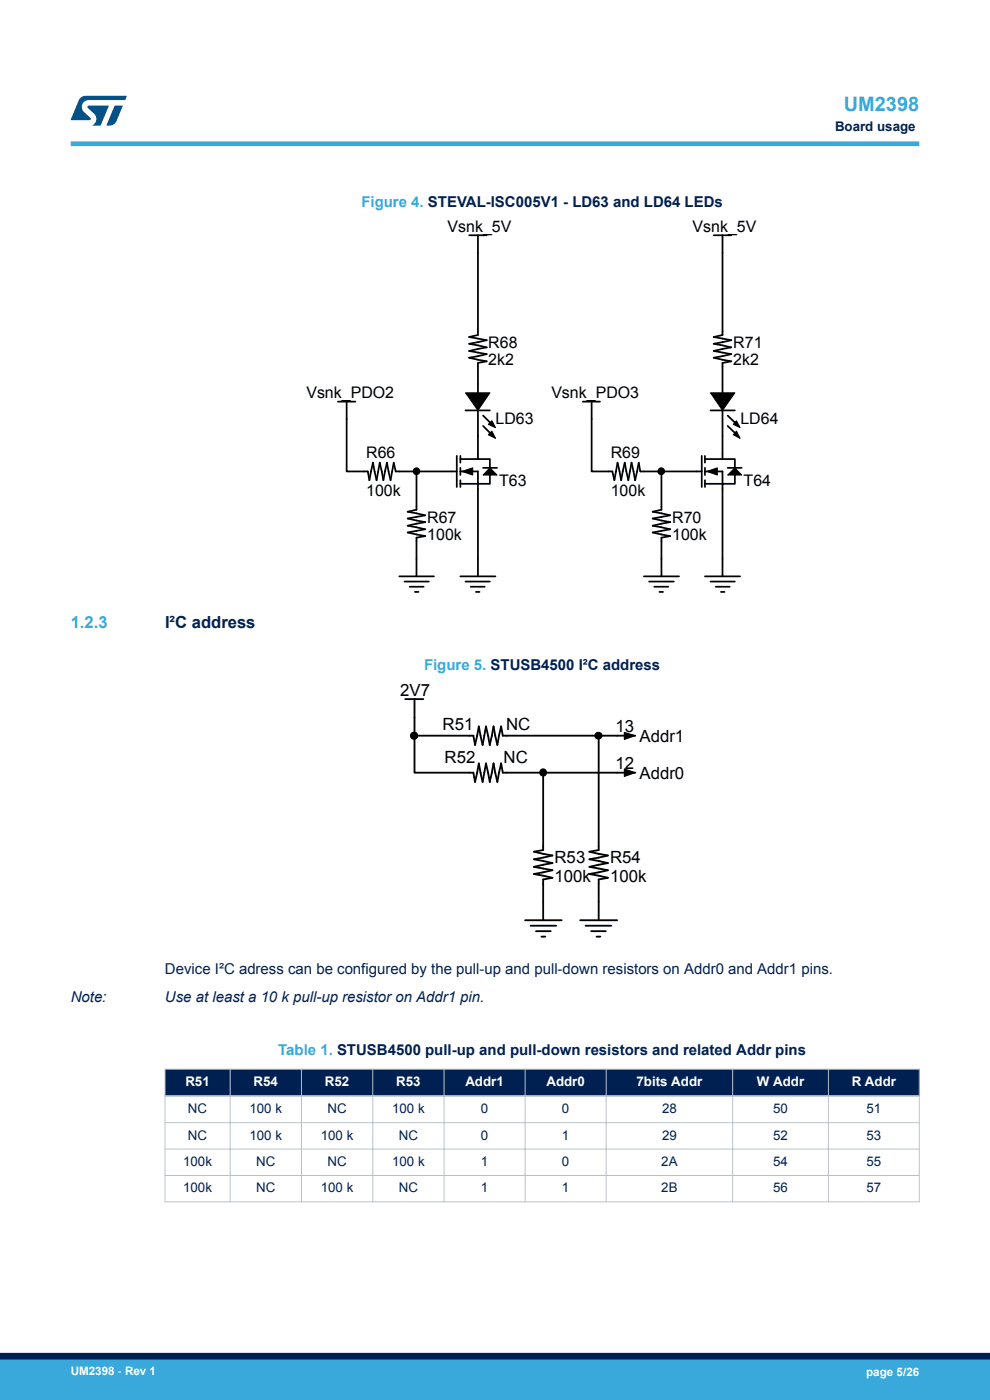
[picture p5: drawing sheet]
<svg xmlns="http://www.w3.org/2000/svg" width="210mm" height="297mm" viewBox="0 0 210 297" stroke-linecap="round" stroke-linejoin="round" font-family="sans-serif">
<defs><g id="words">
<text font-size="4.2" fill="#39a9dc" x="179" y="23.5">UM2398</text>
<g font-size="3.6">
<text x="84.9" y="147.6">2V7</text>
<text x="93.9" y="154.9">R51</text>
<text x="107.4" y="154.9">NC</text>
<text x="130.6" y="155.4">13</text>
<text x="94.3" y="161.9">R52</text>
<text x="106.8" y="161.9">NC</text>
<text x="135.6" y="157.3">Addr1</text>
<text x="130.6" y="163.2">12</text>
<text x="135.6" y="165.2">Addr0</text>
<text x="117.6" y="183.1">R53</text>
<text x="129.4" y="183.1">R54</text>
<text x="117.6" y="187">100k</text>
<text x="129.4" y="187">100k</text>
</g>
<text font-size="3.5" fill="#39a9dc" x="15" y="133.1">1.2.3</text>
<text font-size="3.5" fill="#002052" x="35" y="133.1">I²C address</text>
<g font-size="3.4">
<text x="94.9" y="49.2">Vsnk_5V</text>
<text x="146.9" y="49.2">Vsnk_5V</text>
<text x="103.6" y="73.8">R68</text>
<text x="103.6" y="77.4">2k2</text>
<text x="155.5" y="73.8">R71</text>
<text x="155.5" y="77.4">2k2</text>
<text x="65" y="84.5">Vsnk_PDO2</text>
<text x="117" y="84.5">Vsnk_PDO3</text>
<text x="105.1" y="90">LD63</text>
<text x="157.1" y="90">LD64</text>
<text x="77.7" y="97.1">R66</text>
<text x="129.6" y="97.1">R69</text>
<text x="77.7" y="105.3">100k</text>
<text x="105.9" y="103.1">T63</text>
<text x="129.6" y="105.3">100k</text>
<text x="157.7" y="103.1">T64</text>
<text x="90.6" y="110.8">R67</text>
<text x="142.6" y="110.8">R70</text>
<text x="90.6" y="114.6">100k</text>
<text x="142.6" y="114.6">100k</text>
</g>
<g font-size="3.2" fill="#39a9dc">
<text x="76.7" y="43.8">Figure 4. STEVAL-ISC005V1 - LD63 and LD64 LEDs</text>
<text x="89.9" y="142">Figure 5. STUSB4500 I²C address</text>
<text x="59" y="223.8">Table 1. STUSB4500 pull-up and pull-down resistors and related Addr pins</text>
</g>
<g font-size="3.2" fill="#002052">
<text x="35" y="206.7">Device I²C adress can be configured by the pull-up and pull-down resistors on Addr0 and Addr1 pins.</text>
<text x="15" y="212.5">Note:</text>
<text x="35" y="212.5">Use at least a 10 k pull-up resistor on Addr1 pin.</text>
</g>
<g font-size="2.8" fill="#002052">
<text x="177.1" y="27.9">Board usage</text>
<text x="39.9" y="236.2">NC</text>
<text x="52.9" y="236.2">100 k</text>
<text x="69.5" y="236.2">NC</text>
<text x="83.2" y="236.2">100 k</text>
<text x="102" y="236.2">0</text>
<text x="119.2" y="236.2">0</text>
<text x="140.4" y="236.2">28</text>
<text x="164" y="236.2">50</text>
<text x="183.8" y="236.2">51</text>
<text x="39.9" y="241.8">NC</text>
<text x="52.9" y="241.8">100 k</text>
<text x="68.1" y="241.8">100 k</text>
<text x="84.6" y="241.8">NC</text>
<text x="102" y="241.8">0</text>
<text x="119.2" y="241.8">1</text>
<text x="140.4" y="241.8">29</text>
<text x="164" y="241.8">52</text>
<text x="183.8" y="241.8">53</text>
<text x="38.9" y="247.4">100k</text>
<text x="54.3" y="247.4">NC</text>
<text x="69.5" y="247.4">NC</text>
<text x="83.2" y="247.4">100 k</text>
<text x="102" y="247.4">1</text>
<text x="119.2" y="247.4">0</text>
<text x="140.3" y="247.4">2A</text>
<text x="164" y="247.4">54</text>
<text x="183.8" y="247.4">55</text>
<text x="38.9" y="253">100k</text>
<text x="54.3" y="253">NC</text>
<text x="68.1" y="253">100 k</text>
<text x="84.6" y="253">NC</text>
<text x="102" y="253">1</text>
<text x="119.2" y="253">1</text>
<text x="140.3" y="253">2B</text>
<text x="164" y="253">56</text>
<text x="183.8" y="253">57</text>
</g>
<g font-size="2.8" fill="#fff">
<text x="39.3" y="230.4">R51</text>
<text x="53.8" y="230.4">R54</text>
<text x="68.9" y="230.4">R52</text>
<text x="84" y="230.4">R53</text>
<text x="98.7" y="230.4">Addr1</text>
<text x="115.9" y="230.4">Addr0</text>
<text x="135" y="230.4">7bits Addr</text>
<text x="160.6" y="230.4">W Addr</text>
<text x="180.7" y="230.4">R Addr</text>
</g>
<g font-size="2.5" fill="#fff">
<text x="15" y="291.6">UM2398 - Rev 1</text>
<text x="183.7" y="291.9">page 5/26</text>
</g>
</g></defs>
<g fill="none" stroke="#000" stroke-width=".37">
<path d="M99.5 49.9h3.7M101.4 49.9v21.2l-1.9 .4 3.7 .7-3.7 .7 3.7 .8-3.7 .8 3.7 .6-3.7 .8 3.7 .8-1.8 .3v6.3M151.4 49.9h3.7M153.3 49.9v21.2l-1.9 .4 3.7 .7-3.7 .7 3.7 .8-3.7 .8 3.7 .6-3.7 .8 3.7 .8-1.8 .3v6.3M71.7 85.2h3.7M73.5 85.2v14.8h4.5l.4 1.9 .7-3.7 .8 3.7 .7-3.7 .7 3.7 .8-3.7 .7 3.7 .7-3.7 .4 1.8h13M96.9 96.7v6.6M97.7 97.4h3.7M97.7 96.7v1.5M97.7 99.3v1.5M98.8 87.1h5.1M101.4 97.4h2.5v1.9"/>
<path d="M101.4 87.1v10.3M102.5 99.3h2.9M102.5 88.2l2.2 2.2M102.5 90.4l2.2 2.2M123.6 85.2h3.7M125.5 85.2v14.8h4.4l.4 1.9 .7-3.7 .8 3.7 .7-3.7 .8 3.7 .7-3.7 .7 3.7 .8-3.7 .3 1.8h13.1M148.9 96.7v6.6M149.5 96.7v1.5M149.5 99.3v1.5M149.5 97.4h3.8M150.7 87.1h5.2M153.3 87.1v10.3"/>
<path d="M153.3 97.4h2.6v1.9M154.4 88.2l2.2 2.2M154.4 90.4l2.2 2.2M154.4 99.3h2.9M88.3 100v8.1l-1.8 .5 3.7 .7-3.7 .7 3.7 .8-3.7 .7 3.7 .8-3.7 .7 3.7 .7-1.9 .4v8.2M97.7 100h3.7v22.3M97.7 101.9v1.4M103.9 100.8v1.8h-6.2M140.3 100v8.1l-1.9 .5 3.8 .7-3.8 .7 3.8 .8-3.8 .7 3.8 .8-3.8 .7 3.8 .7-1.9 .4v8.2M149.5 101.9v1.4M149.5 100h3.8v2.6h-3.8M155.9 100.8v1.8h-2.6v19.7"/>
<path d="M84.7 122.3h7.4M85.8 123.4h5.2M86.9 124.5h3M88 125.6h.8M97.7 122.3h7.4M98.8 123.4h5.1M99.9 124.5h2.9M101 125.6h.7M136.6 122.3h7.4M137.7 123.4h5.2M138.8 124.5h2.9M139.9 125.6h.7"/>
<path d="M149.5 122.3h7.5M150.7 123.4h5.2M151.8 124.5h3M152.9 125.6h.8"/>
</g>
<g fill="#000">
<path d="M98.8 83.3h5.1l-2.5 3.8zM104.3 91.5l.8 1.5-1.5-.8zM104.3 89.3l.8 1.4-1.5-.7zM150.7 83.3h5.2l-2.6 3.8zM156.2 91.5l.8 1.5-1.5-.8zM156.2 89.3l.8 1.4-1.5-.7zM98 100l2.3-.7v1.5zM103.9 99.3l1.5 1.5h-2.9zM150 100l2.2-.7v1.5zM154.4 100.8l1.5-1.5 1.4 1.5zM132.4 155.4l2.3 .7-2.3 .8zM132.4 163.1l2.3 .8-2.3 .8z"/>
<circle cx="88.3" cy="100" r=".7"/>
<circle cx="140.3" cy="100" r=".72"/>
<circle cx="87.8" cy="156.1" r=".73"/>
<circle cx="127" cy="156.1" r=".75"/>
<circle cx="115.2" cy="163.9" r=".74"/>
</g>
<g fill="none" stroke="#000" stroke-width=".21">
<path d="M98.8 83.3h5.1l-2.5 3.8zM103.9 99.3l1.5 1.5h-2.9zM104.3 91.5l.8 1.5-1.5-.8zM104.3 89.3l.8 1.4-1.5-.7zM150.7 83.3h5.2l-2.6 3.8zM156.2 91.5l.8 1.5-1.5-.8zM156.2 89.3l.8 1.4-1.5-.7zM98 100l2.3-.7v1.5zM150 100l2.2-.7v1.5zM154.4 100.8l1.5-1.5 1.4 1.5zM132.4 155.4l2.3 .7-2.3 .8zM132.4 163.1l2.3 .8-2.3 .8z"/>
<circle cx="88.3" cy="100" r=".7"/>
<circle cx="140.3" cy="100" r=".72"/>
<circle cx="87.8" cy="156.1" r=".73"/>
<circle cx="127" cy="156.1" r=".75"/>
<circle cx="115.2" cy="163.9" r=".74"/>
</g>
<g fill="none" stroke="#000" stroke-width=".39">
<path d="M86 148.3h3.8M87.9 156.1v7.8h12.5l.4 2 .8-3.9 .8 3.9 .7-3.9 .8 3.9 .8-3.9 .8 3.9 .8-3.9 .4 1.9h28M87.9 148.3v7.8h12.5l.4 1.9 .8-3.9 .8 3.9 .7-3.9 .8 3.9 .8-3.9 .8 3.9 .8-3.9 .4 2h28M127 156.1v24.2l-2 .4 4 .8-4 .8 4 .8-4 .8 4 .7-4 .8 4 .8-2 .4v8.6M115.2 163.9v16.4l-1.9 .4 3.9 .8-3.9 .8 3.9 .8-3.9 .8 3.9 .7-3.9 .8 3.9 .8-2 .4v8.6M111.4 195.2h7.7M112.5 196.4h5.5M113.7 197.5h3.1M114.9 198.7h.8M123.1 195.2h7.8M124.2 196.4h5.5M125.4 197.5h3.1"/>
<path d="M126.5 198.7h.8"/>
</g>
<g fill="#002052">
<path d="M35 226.8h160v5.7h-160z" fill-rule="evenodd"/>
<path d="M35 226.8h160v5.7h-160z" fill-rule="evenodd"/>
</g>
<g fill="none" stroke="#b9c4ca" stroke-width=".21">
<path d="M34.9 238.2h160.2M34.9 226.8h160.2M35 226.7v28.4M48.8 226.7v28.4M63.9 226.7v28.4M79.1 226.7v28.4M94.2 226.7v28.4M111.4 226.7v28.4M128.6 226.7v28.4M155.4 226.7v28.4M175.7 226.7v28.4M195 226.7v28.4"/>
<path d="M34.9 255h160.2M34.9 243.8h160.2M34.9 249.4h160.2"/>
</g>
<path d="M34.9 232.5h160.2" fill="none" stroke="#b9c4ca" stroke-width=".35"/>
<path d="M15 30.5h180" fill="none" stroke="#39a9dc" stroke-width="1"/>
<g fill="#005288">
<path d="M17.1 20.7l1.1-.4 8.7 .1-.4 .8h-7.6a1.45 1.45 0 0 0-1.4 .9 1.45 1.45 0 0 0 .2 1.6l1.5 1.3v.4l-4.2 .1 1.7-4.2z"/>
<path d="M24.3 22.4l1.7 .1-1.3 3.2a1.6 1.6 0 0 1-1.5 .9l-.6-.1z"/>
<path d="M18.6 22.5h4.5l-1.8 4.1h-1.7a1.54 1.54 0 0 0 .4-2.4l-1.4-1.3z"/>
</g>
<g fill="#39a9dc">
<path d="M0 288.4h210v8.6h-210z" fill-rule="evenodd"/>
<path d="M-.1 288.4h210.2v4.4h-210.2z" fill-rule="evenodd"/>
</g>
<path d="M0 287.7h210" fill="none" stroke="#002052" stroke-width="1.4"/>
<use href="#words"/>
</svg>
